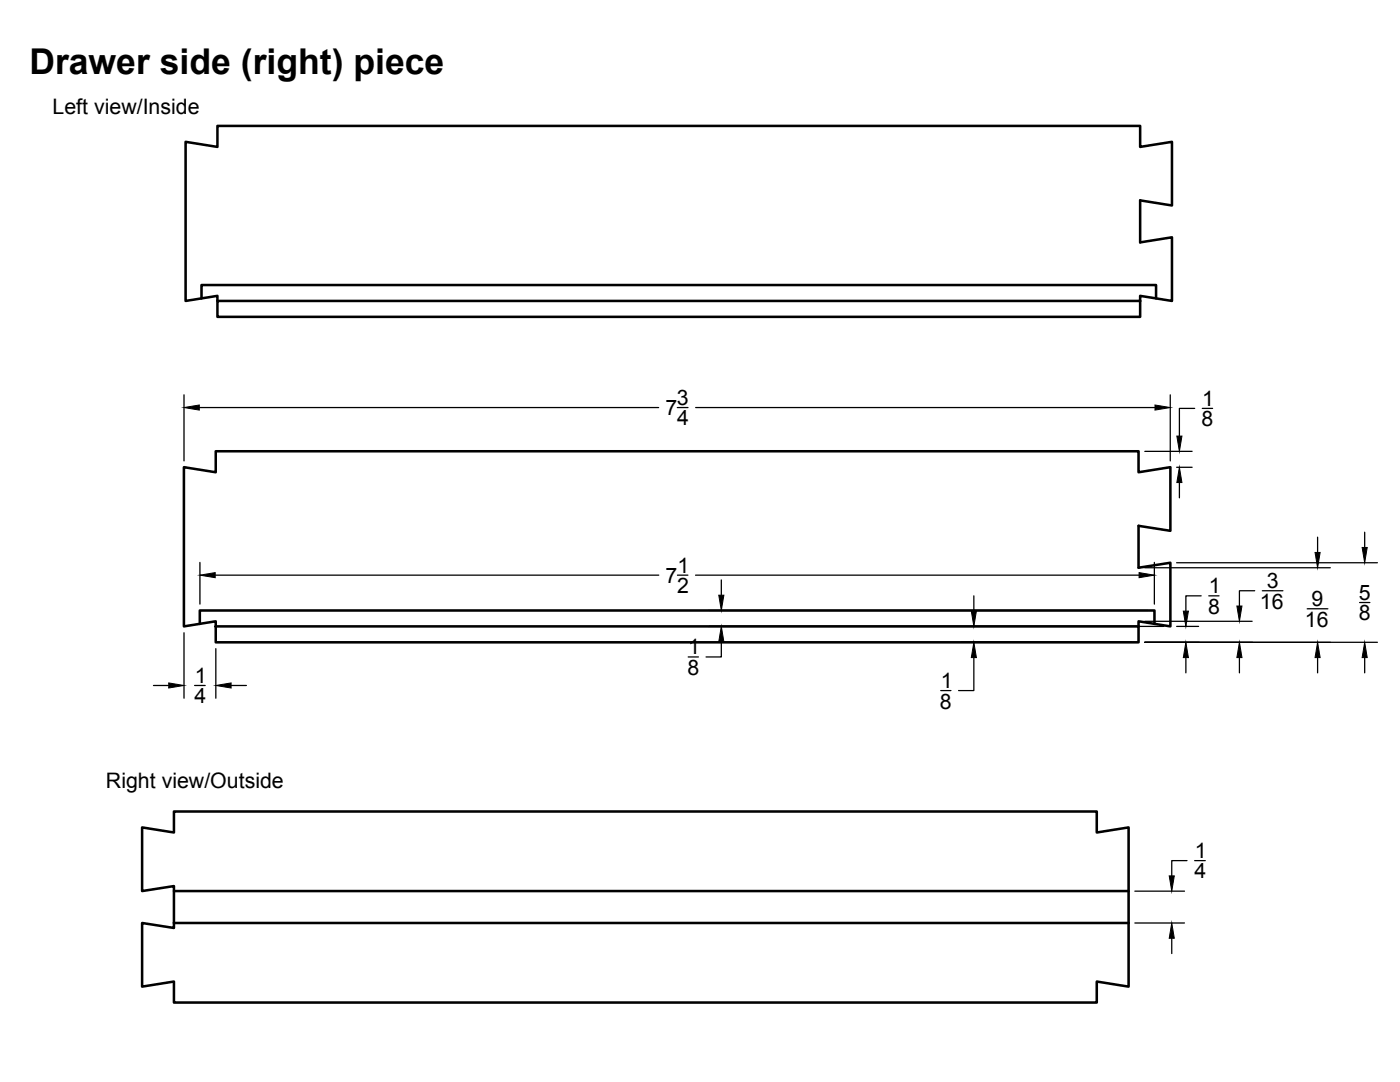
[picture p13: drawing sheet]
<svg xmlns="http://www.w3.org/2000/svg" width="279mm" height="216mm" viewBox="0 0 279 216" stroke-linecap="round" stroke-linejoin="round" font-family="sans-serif">
<defs><g id="words">
<text font-size="7.1" x="5.9" y="14.8">Drawer side (right) piece</text>
<g font-size="4.3">
<text x="10.5" y="22.8">Left view/Inside</text>
<text x="132.8" y="82.8">7</text>
<text x="135.1" y="80.8">3</text>
<text x="239.9" y="81">1</text>
<text x="135.1" y="84.8">4</text>
<text x="239.8" y="85.1">8</text>
<text x="132.8" y="116.3">7</text>
<text x="135.1" y="118.3">2</text>
<text x="135.2" y="114.3">1</text>
<text x="241.2" y="118.4">1</text>
<text x="252.8" y="117.4">3</text>
<text x="271.2" y="119.7">5</text>
<text x="241.1" y="122.5">8</text>
<text x="251.5" y="121.5">16</text>
<text x="260.4" y="125.1">16</text>
<text x="261.8" y="121">9</text>
<text x="271.2" y="123.8">8</text>
<text x="137.4" y="130.6">1</text>
<text x="38.9" y="136.3">1</text>
<text x="137.2" y="134.7">8</text>
<text x="187.7" y="137.3">1</text>
<text x="38.8" y="140.3">4</text>
<text x="187.6" y="141.4">8</text>
<text x="21.1" y="157.2">Right view/Outside</text>
<text x="238.5" y="171.2">1</text>
<text x="238.4" y="175.2">4</text>
</g>
</g></defs>
<!-- layer: Visible -->
<path d="M40.2 59.5l-3.2 .5v-31.7l6.4 1v-4.2h184.1v4.2l6.4-1v12.7l-6.4-1v8.4l6.4-1.1v12.7l-6.4-1v1h-184.1v3.2h184.1v-3.2M230.7 59.5v-2.6h-190.5v2.6l3.2-.5v1M39.9 124.5l-3.2 .5v-31.8l6.4 1v-4.2h184.1v4.2l6.4-1v12.7l-6.4-1v8.4l6.4-1v12.7l-3.2-.5M39.9 124.5l3.2-.5v1M39.9 124.5v-2.7h190.5v2.7M43.1 125h184.1v3.2h-184.1zM230.4 124.5l-3.2-.5v1M34.7 177.8h190.5M34.7 184.2v1l-6.3-1v12.7l6.3-1v4.1h184.2v-4.1l6.3 1v-12.7M34.7 184.2v-7.4l-6.3 1v-12.7l6.3 1v-4.2h184.2v4.2l6.3-1v19.1M34.7 184.2h190.5" fill="none" stroke="#000" stroke-width=".51"/>
<!-- layer: Dimensions -->
<g fill="none" stroke="#000" stroke-width=".25">
<path d="M36.7 78.8v13.2M233.6 78.8v13.2M39.8 81.3h91.6M135.2 81.3h2.1M138.8 81.3h91.7M228.5 90.1h9.4M234.8 93.2h3.1M235.4 96.3v3M238.4 81.5h-3v5.5M239.9 81.5h2.1M39.9 112.2v8.3M42.9 114.8h88.6"/>
<path d="M135.2 114.8h2.1M138.8 114.8h88.5M144 115.7v3.1M194.4 118.9v3M228.5 113.3h37M230.4 112.2v8.3M234.8 112.3h40.1M239.7 118.9h-3v3M241.2 118.9h2.1M250.4 117.9h-3v3M251.9 117.9h4.1M263 107.2v3"/>
<path d="M272.4 106.2v3M30.6 136.8h3.1M36.7 126.3v13M38.8 136.8h2.2M43.1 129.4v9.9M46.1 136.8h3.1M137.4 131.1h2M141.4 121.8h87.7M141.4 125h90.9M144 128v3.1h-3.1M187.7 137.8h2.1M191.8 128.2h34.1"/>
<path d="M194.4 131.2v6.6h-3.1M228.5 128.2h46.4M228.5 124h21.4M234.8 125h4.4M236.7 131.2v3.1M247.4 131.2v3.1M260.9 121.5h4.1M263 131.2v3.1M271.3 120.2h2.1M272.4 131.2v3.1M226.5 177.8h9.9M236.9 171.7h-3.1v3.1"/>
<path d="M238.4 171.7h2.1M226.5 184.2h9.9M233.8 187.2v3.1"/>
</g>
<g fill="#000" stroke="#000" stroke-width=".2">
<path d="M36.7 81.3l3.1-.5v1zM230.5 80.8l3.1 .5-3.1 .5zM235.4 93.2l.5 3.1h-1zM234.9 87h1l-.5 3.1zM39.9 114.8l3-.5v1zM143.4 118.8h1.1l-.5 3zM227.3 114.3l3.1 .5-3.1 .5zM262.4 110.2h1.1l-.5 3.1zM271.8 109.2h1.1l-.5 3.1zM33.7 136.3l3 .5-3 .5zM43.1 136.8l3-.5v1zM144 125l.5 3h-1.1z"/>
<path d="M193.8 121.9h1.1l-.5 3.1zM194.4 128.2l.5 3h-1.1zM236.7 128.2l.5 3h-1zM236.2 121.9h1l-.5 3.1zM247.4 128.2l.5 3h-1.1zM246.8 120.9h1.1l-.5 3.1zM263 128.2l.5 3h-1.1zM272.4 128.2l.5 3h-1.1zM233.3 174.8h1.1l-.6 3zM233.8 184.2l.6 3h-1.1z"/>
</g>
<use href="#words"/>
</svg>
